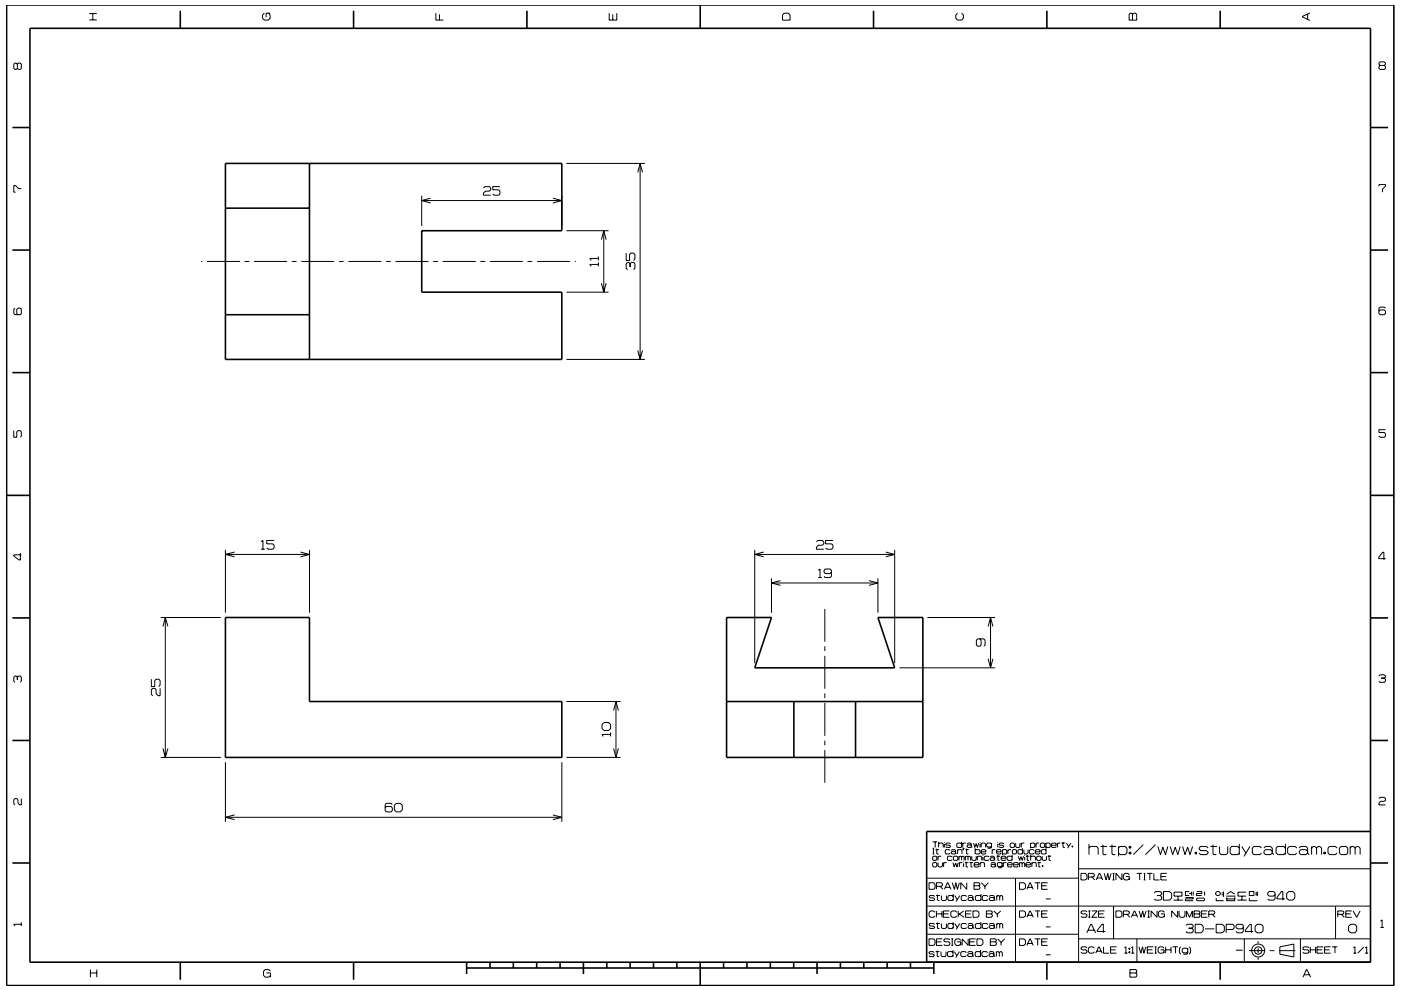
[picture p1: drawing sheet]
<svg xmlns="http://www.w3.org/2000/svg" width="297mm" height="210mm" viewBox="0 0 297 210" stroke-linecap="round" stroke-linejoin="round" font-family="sans-serif">
<g fill="none" stroke="#000" stroke-width=".21">
<path d="M3.7 13.6l-.3-.2h-.2l-.3 .2v.9l.3 .2 .5-.2M3.7 13.6l.2-.2h.4l.2 .2v.9l-.2 .2h-.4l-.2-.2M3.7 13.6v.9M18.9 4.2h1.6M18.9 2.9h1.6M19.7 2.9v1.3M56 2.8l-.3 .4v.7l.3 .4h.9l.4-.4v-.7l-.4-.4M57.3 2.8h-.9v.9M92.4 2.8v1.5h1.6M93.2 3v1.3M129.2 2.8v1.5h1.6v-1.5M129.9 3v1.3"/>
<path d="M166.3 2.8h.8l.4 .4v1.1h-1.6v-1.1zM203 2.8l-.4 .4v.7l.4 .4h.9l.4-.4v-.7l-.4-.4M239.6 2.8h.3l.2 .2 .3-.2h.3l.3 .2v1.3h-1.6v-1.3zM240.1 3v1.3M277.2 3v1.1M277.7 2.7l-1.6 .8v.1l1.6 .8M292.6 13.9l-.2-.3v-.2l.2-.3h.9l.2 .3v.2l-.2 .3M292.6 13.9l-.2 .2v.4l.2 .2h.9l.2-.2v-.4l-.2-.2M292.6 13.9h.9M102.5 39.9l.3-.3h1l.3 .3v.4l-.3 .2h-.9l-.4 .5v.4h1.6M106 39.6h-1.5v.7h1.2l.3 .2v.6l-.3 .3h-1l-.2-.3M120.1 34.7h16.6"/>
<path d="M135.2 36.6l.5-1.9 .5 1.9M135.7 34.7v41.5M292.4 39.5v-.3h1.3v.3l-.6 .6v.7M4.5 40h-.6l-.6-.6h-.4v1.4h.4M42.6 55.5h.3M43.9 55.5h7M51.9 55.5h1M53.8 55.5h7.1M61.8 55.5h1.1M63.9 55.5h7M71.9 55.5h1M73.9 55.5h7"/>
<path d="M81.9 55.5h.9M83.9 55.5h6.9M89.4 41.5v6.4M89.4 42.5h29.7M91.3 42l-1.9 .5 1.9 .5M91.9 55.5h1M93.8 55.5h7.1M101.9 55.5h1M103.8 55.5h7.1M111.8 55.5h1.1M113.9 55.5h7M117.2 42l1.9 .5-1.9 .5"/>
<path d="M119.1 41.5v6.4M120.1 48.9h8.9M121.9 55.5h.2M126.9 56.1h-1.8l.2 .4M126.9 54.4v.8M126.9 55.7v.8M126.9 54.8h-1.8l.2 .4M127.5 50.8l.5-1.9 .5 1.9M128 48.9v13.1M132.8 53.7v1.5h.7v-1.2l.3-.3h.5l.3 .3v.9l-.3 .3M133.6 55.9l-.3-.2h-.2l-.3 .2v1l.3 .3M133.6 55.9l.3-.2h.4l.3 .2v1l-.3 .3"/>
<path d="M133.6 55.9v.7M3.2 65.4l-.3 .2v.9l.3 .3h1.1l.2-.3v-.9l-.2-.2h-.5l-.2 .2v.9l.2 .3M120.1 76.2h16.6M120.1 62h8.9M127.5 60.1l.5 1.9 .5-1.9M135.2 74.3l.5 1.9 .5-1.9M293.7 65.4l-.2-.3h-.9l-.2 .3v1.1l.2 .3h.9l.2-.3v-.5l-.2-.3h-.9l-.2 .3M2.9 91.3v1.4h.7v-1.1l.2-.3h.5l.2 .3v.9l-.2 .2M293.7 91.1h-1.3v.6h1.1l.2 .3v.5l-.2 .2h-.9l-.2-.2M4.3 117.3v1.5h-.2l-1.2-.9v-.2h1.6M47.8 116.6v13.4M47.8 117.6h17.8"/>
<path d="M49.7 117.1l-1.9 .5 1.9 .5M55.3 114.9l.4-.3v1.9M55.3 116.5h.9M58.1 114.6h-1.5v.8h1.2l.3 .2v.6l-.3 .3h-.9l-.3-.3M63.7 117.1l1.9 .5-1.9 .5M65.6 116.6v13.4M160 116.6v24.1M160 117.6h29.7M161.9 117.1l-1.9 .5 1.9 .5M173.1 114.9l.3-.3h1l.3 .3v.5l-.3 .2h-.9l-.4 .5v.4h1.6M176.6 114.6h-1.6v.8h1.3l.3 .2v.6l-.3 .3h-1l-.3-.3M187.8 117.1l1.9 .5-1.9 .5"/>
<path d="M189.7 116.6v24.1M293.8 118.5h-1.5v-.3l.9-1.1h.2v1.6M34.1 131h12.7M34.5 132.9l.6-1.9 .5 1.9M35 131v29.6M163.6 122.7v7.3M163.6 123.7h22.5M165.5 123.1l-1.9 .5 1.9 .6M173.5 121l.4-.3v1.8M173.5 122.5h.8M174.9 129.2v6.9M174.9 137.1v1"/>
<path d="M174.9 139.1v7M176.3 121.4l-.3 .3h-1l-.3-.3v-.4l.3-.3h1l.3 .3v1.3l-.3 .2h-1l-.3-.2M184.2 123.1l1.9 .6-1.9 .5M186.1 122.7v7.3M196.6 131h14.4M207.7 135.5l.3 .3v1l-.3 .3h-.4l-.3-.3v-1l.3-.3h1.3l.3 .3v1l-.3 .3M209.5 132.9l.5-1.9 .5 1.9M209.5 139.7l.5 1.9 .5-1.9M210 131v10.6M3.7 143.6l-.3-.2h-.2l-.3 .2v.9l.3 .2M3.7 143.6l.2-.2h.4l.2 .2v.9l-.2 .2M3.7 143.6v.6"/>
<path d="M32.1 144.1v1.5h.7v-1.2l.3-.3h.6l.2 .3v.9l-.2 .3M33.9 146v1.6h-.4l-.4-.5v-.8l-.3-.3h-.4l-.3 .3v1l.3 .3M34.5 158.7l.5 1.9 .6-1.9M120.1 148.8h11.5M127.6 153.7l.5-.5h.9l.5 .5v.8l-.5 .4h-.9l-.5-.4zM129.5 155.8h-1.9l.3 .4M129.5 155.4v.8M130.1 158.7l.5 1.9 .5-1.9M130.1 150.7l.5-1.9 .5 1.9M130.6 148.8v11.9M174.9 147.1v1M174.9 149.1v7"/>
<path d="M174.9 157.1v1M174.9 159.1v6.9M190.7 141.6h20.3M292.4 143.4l.2-.3h.9l.2 .3v.2l-.2 .2M292.9 143.8h.6M293.5 143.8l.2 .3v.4l-.2 .2h-.9l-.2-.2M4.5 169.4v1.3h-.3l-.4-.4v-.7l-.2-.2h-.4l-.3 .2v.9l.3 .2M34.1 160.7h12.7M47.8 161.7v12.6M47.8 173.4h71.3M49.7 172.8l-1.9 .5 1.9 .6M83.2 170.6l-.3-.2h-1l-.2 .2v1.3l.2 .3h1l.3-.3v-.5l-.3-.3h-1l-.2 .3"/>
<path d="M83.6 170.8l.4-.4h.9l.4 .4v1l-.4 .4h-.9l-.4-.4zM117.2 172.8l1.9 .6-1.9 .5M119.1 161.7v12.6M120.1 160.7h11.5M197.7 178.6h1M197.7 179.9h.4M197.9 179.9v1.2M198.3 178.6v1.1M198.6 180v1.1h.4M199 179l.2-.2h.6l.2 .2v.7M199 178.6v1.1M200.2 178.6v.1"/>
<path d="M200.2 179v.7M201.5 179l-.2-.2h-.6l-.2 .3 .2 .2h.6l.2 .3-.2 .1h-.6l-.2-.1M203.9 179l-.2-.2h-.7l-.1 .2v.6l.1 .1h.7l.2-.1M203.9 178.6v1.1M204.1 178.8v.9M204.2 179.9h.2l-.2 .4zM204.3 179.9l-.1 .4M204.8 178.8h-.5l-.2 .2M204.9 180v1.1h.4M205 179l.2-.2h.6l.2 .2v.6M206 179.4l-.2-.2h-.6l-.2 .2 .2 .3h.6l.2-.1M206 179.6l.1 .1"/>
<path d="M206.4 178.8l.3 .9 .3-.8 .2 .8 .3-.9M206.8 179.9v1.2M207.8 178.6v.1M207.8 179v.7M208 179l.2-.2h.5l.3 .2v.7M208 178.8v.9M210.2 179l-.2-.2h-.6l-.2 .2v.4l.2 .3h.6l.2-.3M210.2 178.8v.9l-.2 .2h-.6M211.5 178.6v.1M211.5 179v.7M212.8 179l-.2-.2h-.6l-.2 .3 .2 .2h.6l.2 .3-.2 .1h-.6l-.2-.1M214.3 178.8h.6l.2 .2v.6l-.2 .1h-.6l-.1-.1v-.6z"/>
<path d="M215.3 178.8v.8l.2 .1h.6l.1-.1v-.8M216.5 178.8v.9M216.8 179.9v1.2M217.2 178.8h-.5l-.2 .2M218.5 179l.2-.2h.5l.2 .2v.6l-.2 .1h-.5l-.2-.1M218.5 178.8v1.1M219.7 178.8v.9M220.3 178.8h-.5l-.1 .2M220.6 179l.2-.2h.5l.2 .2v.6l-.2 .1h-.5l-.2-.1zM221.7 179l.3-.2h.5l.2 .2v.6l-.2 .1h-.5l-.3-.1M221.7 178.8v1.1M221.8 179.9v1.2"/>
<path d="M222.9 179.3h1l-.1-.5h-.7l-.2 .2v.6l.2 .1h.7l.1-.1M224.2 178.8v.9M224.8 178.8h-.4l-.2 .2M225.1 178.8h.7M225.4 178.6v1.1h.4M226.1 178.8l.5 .8M227 178.8l-.6 1.1M227.3 179.4h.2v.3h-.2zM227.4 179.4v.3M228.7 176.4v27.7M230.9 179.9l.3-.4h1.3l.3 .4v1.4M230.9 179v2.3"/>
<path d="M233.3 179.5h1.4M233.8 179.2v1.9l.2 .2h.6M235.2 179.5h1.4M235.8 179.2v1.9l.2 .2h.5M237.1 179.9l.4-.4h1l.4 .4v1l-.4 .4h-1l-.4-.4M237.1 179.5v2.1M239.4 179.5h.4v.4h-.4zM239.6 179.5v.4M242.4 179.2l-2.1 2.1M245 179.2l-2.1 2.1M245.5 179.5l.5 1.8 .5-1.6 .6 1.6 .5-1.8M248.1 179.5l.5 1.8 .6-1.6 .5 1.6 .5-1.8"/>
<path d="M250.7 179.5l.5 1.8 .6-1.6 .5 1.6 .6-1.8M256.2 179.9l-.4-.4h-1.2l-.4 .4 .4 .5h1.2l.4 .5-.4 .4h-1.2l-.4-.4M256.6 179.5h1.5M257.2 179.2v1.9l.1 .2h.6M258.6 179.5v1.4l.3 .4h1.1l.3-.4v-1.4M262.8 179.9l-.4-.4h-1.2l-.4 .4v1l.4 .4h1.2l.4-.4M262.8 179v2.3M263.3 179.5l.9 1.4M265 179.5l-1.2 2.1M267.5 179.9l-.4-.4h-1.2l-.4 .4v1l.4 .4h1.2l.4-.4M268 179.9l.3-.4h1.1l.3 .4v1M272.5 179.9l-.3-.4h-1.3l-.3 .4v1l.3 .4h1.3l.3-.4"/>
<path d="M272.5 179v2.3M274.9 179.9l-.3-.4h-1.2l-.4 .4v1l.4 .4h1.2l.3-.4M275.5 179.9l.3-.4h1.1l.3 .4v1M278.1 179.9l.3-.4h.4l.3 .4M278.1 179.5v1.8M279.1 179.9l.4-.4h.3l.4 .4v1.4M279.1 179.9v1.4M283.5 179.9l-.4-.4h-1.2l-.3 .4v1l.3 .4h1.2l.4-.4M284 179.9l.3-.4h1.1l.3 .4v1l-.3 .4h-1.1l-.3-.4zM286.3 179.9l.3-.4h.3l.4 .4M286.3 179.5v1.8M287.3 179.9l.4-.4h.3l.4 .4v1.4"/>
<path d="M287.3 179.9v1.4M292.4 169.4l.2-.3h.9l.2 .3v.3l-.2 .3h-.8l-.3 .3v.4h1.3M4.5 195.7v.7M4.5 196h-1.6l.3 .4M196.5 198.2h32.2M196.5 192.2h94.1M196.6 186.3h32.1M197 199.1h.9l.3 .4v.7l-.3 .3h-.9zM197 187.2h.9l.3 .4v.7l-.3 .3h-.9zM197.7 181.1h.4M197.7 181.8l.2-.2h.6l.1 .2v.5l-.1 .2h-.6l-.2-.2zM197.7 183.1l.2-.1h.6l.1 .1v.6l-.1 .2h-.6l-.2-.2z"/>
<path d="M198.2 190.2l-.2-.3h-.8l-.2 .3 .2 .3h.8l.2 .3-.2 .2h-.8l-.2-.2M198.2 196.1l-.2-.2h-.8l-.2 .2 .2 .3h.8l.2 .2-.2 .3h-.8l-.2-.2M198.2 193.5l-.2-.3h-.7l-.3 .3v.8l.3 .3h.7l.2-.3M198.3 180.2h.8M198.5 189.9h.8M198.5 195.9h.8M198.5 188h1.1l.2-.2v-.4l-.2-.2h-1.1v1.4M198.5 199.8h1.1M198.5 193.2v1.4M198.5 193.8h1.2M198.7 189.7v1.2l.5 .1M198.7 195.7v1.1l.5 .1"/>
<path d="M198.9 183v.7l.2 .2h.5l.2-.2v-.7M198.9 181.6v.9M199.3 188l.6 .6M199.6 181.6h-.5l-.2 .2M199.6 189.9v.9l.2 .2h.6l.3-.2v-.9M199.6 195.9v.8l.2 .2h.6l.3-.2v-.8M199.7 193.2v1.4M199.8 199.1h-1.3v1.4h1.3M200 193.8h1.1M200.1 183v.9M200.2 188.6l.7-1.4h.1l.6 1.4M200.4 188.2h1"/>
<path d="M200.7 183h-.5l-.1 .1M201.3 193.2h-1.3v1.4h1.3M201.4 199.3l-.2-.2h-.9l-.2 .5 .2 .2h.9l.2 .2v.3l-.2 .2h-.9l-.2-.2M201.4 180.4l-.1-.2h-.7l-.2 .2v.5l.2 .2h.7l.1-.2M201.7 180.4l.2-.2h.5l.2 .2v.5M201.7 199.1h.4M201.9 199.1v1.4M201.9 187.2l.5 1.4 .2-1.4 .4 1.4 .4-1.4M201.9 181.8l-.2-.2h-.7l-.1 .2v.5l.1 .2h.7l.2-.2M202.1 183l.2 .9 .3-.9 .3 .9 .3-.9M202.1 190.2l-.2-.3h-.7l-.2 .3v.6l.2 .2h.7l.2-.2M202.1 196.1l-.2-.2h-.7l-.2 .2v.6l.2 .2h.7l.2-.2"/>
<path d="M202.1 189.6v1.4M202.1 195.6v1.3M202.1 181.8l.2-.2h.6l.2 .2v.5l-.2 .2h-.6l-.2-.2zM202.4 189.9l.5 .9M202.4 195.9l.5 .8M202.6 180.8l-.2-.2h-.5l-.2 .2 .2 .3h.5l.2-.2M202.6 180.9l.2 .2M202.9 193.5l-.3-.3h-.7l-.3 .3v.8l.3 .3h.7l.3-.3M202.9 199.8h.8v.7M203 180.4l.2-.2h.6l.2 .2v.7M203 180.2v.9M203.2 193.2v1.4"/>
<path d="M203.3 181.8l.2-.2 .4 .2M203.3 181.6v.9M203.4 193.8l1 .8M203.4 183v.9M203.5 189.9l-.8 1.3M203.5 195.9l-.8 1.2M203.7 199.5l-.3-.4h-.7l-.3 .4v.7l.3 .3h.7l.3-.3M203.9 181.8v.7M203.9 181.8l.1-.2 .4 .2v.7M204 183h-.4l-.2 .1M204.3 182.7v.2M204.3 183.1v.8"/>
<path d="M204.3 193.2l-1.1 .8M204.6 183h.7M204.7 180.2h.7M204.7 181.6v.9M204.7 181.8l.1-.2 .4 .2M204.7 193.8h1.1M204.8 182.8v1l.4 .1M204.9 190.2l-.2-.3h-.7l-.2 .3v.6l.2 .2h.7l.2-.2M204.9 196.1l-.2-.2h-.7l-.2 .2v.6l.2 .2h.7l.2-.2M205 187.2v1.4l-1.3-1.4v1.4M205.2 190.2l.2-.3h.7l.2 .3v.6M205.2 196.1l.2-.2h.7l.2 .2v.6"/>
<path d="M205.2 181.8v.7M205.2 181.8l.2-.2 .4 .2v.7M205.3 199.1v1.4l-1.3-1.4v1.4M205.6 183h.7M205.6 199.8h1M205.9 182.8v1l.3 .1M206 193.2h-1.3v1.4h1.3M206 181.6v.7l.2 .2h.6l.2-.2v-.7M206.3 193.2h1l.3 .3v.8l-.3 .3h-1zM206.3 190.6l-.2-.2h-.7l-.2 .2 .2 .4h.7l.2-.2M206.3 196.5l-.2-.2h-.7l-.2 .2 .2 .4h.7l.2-.2M206.3 190.8l.2 .2"/>
<path d="M206.3 196.7l.2 .2M206.5 187.2h1.1l.2 .2-.2 .5 .2 .2v.3l-.2 .2h-1.1zM206.5 187.9h1.1M206.5 183.4h1.1l-.2-.4h-.7l-.2 .1v.6l.2 .2h.7l.2-.2M206.8 180.4l.1-.2h.7l.2 .2v.5l-.2 .2h-.7l-.1-.2M206.8 199.1h-1.2v1.4h1.2M207.1 199.1h1l.3 .4v.7l-.3 .3h-1zM207.2 181.8l.2-.2h.5l.2 .2v.7M207.2 181.6v.9M207.8 183.1l.2-.1h.6l.1 .1v.8M207.8 183v.9M208 190.2l-.2-.3h-.8l-.2 .3v.6l.2 .2h.8l.2-.2"/>
<path d="M208 196.1l-.2-.2h-.8l-.2 .2v.6l.2 .2h.8l.2-.2M208 189.6v1.4M208 195.6v1.3M208 180.7h1v-.3l-.2-.2h-.6l-.2 .2v.5l.2 .2h.6l.2-.2M208.1 187.2l.7 .8M208.4 181.3v.2M208.4 181.8v.7M208.8 188v.6M209.1 193.2h1.1l.2 .2-.2 .4 .2 .2v.3l-.2 .3h-1.1zM209.1 193.8h1.1M209.5 190.2l-.3-.3h-.7l-.2 .3v.6l.2 .2h.7l.3-.2M209.5 196.1l-.3-.2h-.7l-.2 .2v.6l.2 .2h.7l.3-.2"/>
<path d="M209.5 187.2l-.7 .8M209.7 181.8l-.2-.2h-.7l-.1 .2v.5l.1 .2h.7l.2-.2M209.7 190.2l.3-.3h.6l.2 .3v.6M209.7 196.1l.3-.2h.6l.2 .2v.6M209.9 181.8l.2-.2h.5l.3 .2v.5M210 199.1h1l.2 .2-.2 .5 .2 .2v.3l-.2 .2h-1zM210 199.8h1M210.1 183.1l.2-.1h.5l.2 .1v.6M210.4 180.2v.9M210.7 193.2l.8 .7M210.8 190.6l-.2-.2h-.6l-.3 .2v.2l.3 .2h.6l.2-.2M210.8 196.5l-.2-.2h-.6l-.3 .2v.2l.3 .2h.6l.2-.2"/>
<path d="M210.8 190.8l.2 .2M210.8 196.7l.2 .2M210.9 182.2l-.3-.3h-.5l-.2 .3 .2 .3h.5l.3-.2M210.9 182.3l.1 .2M211 183.5l-.2-.2h-.5l-.2 .2 .2 .4h.5l.2-.2M211 183.7l.2 .2M211 180.2h-.4l-.2 .2M211.3 181.6h.7M211.3 180.7h1l-.2-.5h-.6l-.2 .2v.5l.2 .2h.6l.2-.2M211.3 190.2l.2-.3 .5 .3M211.3 189.9v1.1M211.3 195.9v1"/>
<path d="M211.3 196.1l.2-.2 .5 .2M211.5 193.9v.7M211.5 199.1l.8 .8M211.6 181.4v1l.3 .1M212 190.2l.2-.3 .4 .3v.8M212 190.2v.8M212 196.1v.8M212 196.1l.2-.2 .4 .2v.8M212.2 193.2l-.7 .7M212.3 182h1v-.2l-.2-.2h-.6l-.2 .2v.5l.2 .2h.6l.2-.2M212.3 199.9v.6M212.5 183.1l-.2-.1h-.7l-.2 .1v.5l.2 .2h.7l.2-.2"/>
<path d="M212.5 183v.9l-.2 .2h-.7M212.6 180.4l.1-.2h.6l.1 .2v.5l-.1 .2h-.6l-.1-.2M212.6 180.2v1.1M212.7 183v.9M213 199.1l-.7 .8M213.4 183h-.5l-.2 .1M213.6 183.4h1l-.1-.4h-.7l-.2 .1v.6l.2 .2h.7l.1-.2M213.7 180.2v.9M214.4 180.2h-.5l-.2 .2M214.6 181.8l-.2-.2h-.7l-.2 .2v.5l.2 .2h.7l.2-.2M214.6 181.3v1.2M214.6 180.4l.2-.2h.5l.2 .2v.5l-.2 .2h-.5l-.2-.2z"/>
<path d="M214.9 183.4h1l-.2-.4h-.6l-.2 .1v.6l.2 .2h.6l.2-.2M215.3 186.3v17.8M215.9 181.6l.3 .9 .2-.8 .3 .8 .3-.9M216.2 183v.9M216.2 183.1l.2-.1 .3 .1M216.2 199.1h.9l.3 .4v.7l-.3 .3h-.9zM216.2 187.2h.9l.3 .4v.7l-.3 .3h-.9zM216.2 193.2h.9l.3 .3v.8l-.3 .3h-.9zM216.7 183.1l.2-.1 .4 .1v.8M216.7 183.1v.8M216.8 180.4l-.2-.2h-.6l-.2 .2v.5l.2 .2h.6l.2-.2M217.1 180.2v.7l.2 .2h.5l.2-.2v-.7"/>
<path d="M217.3 181.3v.2M217.3 181.8v.7M217.5 183.4h1l-.1-.4h-.7l-.2 .1v.6l.2 .2h.7l.1-.2M217.5 181.6h.8M217.7 194.6l.7-1.4 .7 1.4M217.7 188.6l.7-1.4 .7 1.4M217.8 181.4v1l.4 .1M217.9 194.1h1M217.9 188.2h1M218.5 181.8l.2-.2h.6l.2 .2v.7M218.5 181.3v1.2M218.8 183.1l.2-.1h.5l.2 .1v.8"/>
<path d="M218.8 183v.9M219.2 180.4l-.1-.2h-.7l-.2 .2v.5l.2 .2h.7l.1-.2M219.4 199.1h1.2M219.4 193.2h1.2M219.4 187.2h1.2M219.5 180.7h1l-.2-.5h-.6l-.2 .2v.5l.2 .2h.6l.2-.2M219.8 181.8l.2-.2h.5l.2 .2v.5l-.2 .2h-.5l-.2-.2zM220 183h.7M220 187.2v1.4M220 193.2v1.4M220 199.1v1.4M220.3 182.8v1l.3 .1"/>
<path d="M220.8 199.8h1.1M220.8 193.8h1.1M220.8 187.9h1.1M221 183.6h.1v.2h-.1zM221 181.6v.7l.1 .2h.6l.2-.2v-.7M221.1 183.6v.2M221.7 196.6h1.1M221.7 190.7h1.1M221.8 180.4l-.2-.2h-.6l-.2 .2v.5l.2 .2h.6l.2-.2M222.1 199.1h-1.3v1.4h1.3M222.1 187.2h-1.3v1.4h1.3M222.1 193.2h-1.3v1.4h1.3"/>
<path d="M222.1 181.6h.8M222.4 181.4v1l.4 .1M228.7 199.1h61.9M228.7 184.3h61.9M229.2 185.2h.9l.4 .4v.7l-.4 .3h-.9zM230.4 197.9l.9-1.9h.1l.9 1.9M230.5 193.4l-.2-.2h-.9l-.2 .2 .2 .4h.9l.2 .2v.3l-.2 .3h-.9l-.2-.3M230.7 197.3h1.3M230.8 186h1l.2-.2v-.3l-.2-.3h-1v1.4M230.8 193.2h.4M230.8 194.6h.4M231 193.2v1.4"/>
<path d="M231.5 186l.6 .6M231.5 193.2h1.1l-1.1 1.4h1.1M232.4 186.6l.6-1.4h.2l.6 1.4M232.6 186.2h1M232.9 193.8h1.1M234.1 185.2l.4 1.4 .4-1.4 .3 1.4 .4-1.4M234.2 193.2h-1.3v1.4h1.3M234.4 197.6h-1.7v-.3l.9-1.3h.3v1.9M235.9 185.2h.4M235.9 186.6h.4M236.1 185.2v1.4M236.1 192.2v6.9"/>
<path d="M236.6 193.2h1l.3 .3v.8l-.3 .3h-1zM237.9 185.2v1.4l-1.3-1.4v1.4M238.2 193.9h1l.2-.2v-.3l-.2-.2h-1v1.4M238.7 185.9h.7v.7M238.9 193.9l.7 .7M239.4 180.8h.4v.3h-.4zM239.4 185.6l-.3-.4h-.6l-.3 .4v.7l.3 .3h.6l.3-.3M239.6 180.8v.3M239.9 194.6l.6-1.4 .7 1.4M240.1 194.1h.9M241 185.2h1.1M241 199.1v5"/>
<path d="M241.5 193.2l.4 1.4 .4-1.4 .3 1.4 .4-1.4M241.6 185.2v1.4M242.5 185.2h.4M242.5 186.6h.4M242.7 185.2v1.4M243.2 185.2h1.1M243.3 193.2h.5M243.3 194.6h.5M243.5 193.2v1.4M243.8 185.2v1.4M244.6 185.2v1.4h1.2M244.7 189.4l.3-.3h1l.3 .3v.2l-.3 .3"/>
<path d="M245.3 189.9h.7M245.3 193.2v1.4l-1.2-1.4v1.4M246 189.9l.3 .3v.5l-.3 .2h-1l-.3-.2M246.1 193.8h.8v.8M246.1 185.9h1.1M246.7 189.1h1.3l.4 .4v1l-.4 .4h-1.3zM246.9 193.5l-.4-.3h-.6l-.3 .3v.8l.3 .3h.6l.4-.3M247.4 185.2h-1.3v1.4h1.3M248.8 190.9h2M248.9 189.2h1.7v.9h-1.7zM249.7 193.2v1.4l-1.3-1.4v1.4M249.8 190.1v.8"/>
<path d="M250 193.2v1.1l.3 .3h.6l.3-.3v-1.1M251.3 190.4h1.7v.3h-1.7v.3h1.7M251.5 196.3l.2-.3h1l.3 .3v.3l-.3 .3M251.5 194.6v-1.4l.7 1.4 .6-1.4v1.4M252 196.9h.7M252.1 189.1h-.8v.8h.8M252.1 189.5h.5M252.6 189.1v.8M252.7 196.9l.3 .2v.5l-.3 .3h-1l-.2-.3M253 189.1v.8M253.1 193.2h1.1l.2 .2-.2 .4 .2 .3v.2l-.2 .3h-1.1zM253.1 193.8h1.1"/>
<path d="M253.4 180.8h.3v.3h-.3zM253.4 196h1.3l.4 .5v.9l-.4 .5h-1.3zM253.5 180.8v.3M253.7 189.1h1.1v.4h-1.1v.4h1.1M253.8 190.5h1.4l.2 .4-.2 .1h-1.4l-.1-.1zM254.7 193.8h1.1M255.4 189.1v.8M255.5 197h2M256 193.2h-1.3v1.4h1.3M256.3 193.9h1l.3-.2v-.3l-.3-.2h-1v1.4M257 193.9l.6 .7M257.8 196h1.3l.5 .5v.9l-.5 .5h-1.3z"/>
<path d="M257.9 190.5v.5h1.5M258 189.1h.4l.3 .3v.2l-.3 .3h-.4l-.3-.3v-.2zM259 189.4h.4M259 189.8h.4M259.4 189.1v1.1M260 197.1h1.4l.3-.2v-.6l-.3-.3h-1.4v1.9M260 190.1h2M260.1 190.7h1.7M260.1 190.4v.6h1.7v-.6M260.1 189.6l.8-.5 .9 .5M262.3 190.9h2M263.3 190.1v.8"/>
<path d="M263.6 196.7l-.3 .3h-1l-.3-.3v-.4l.3-.3h1l.3 .3v1.3l-.3 .3h-1l-.3-.3M263.8 199.1v5M264.2 189.2h-1.7v.9h1.7M264.9 189.1h.9v.8h-.9zM264.9 190.5v.5h1.7M265.7 197.6h-1.7v-.3l1-1.3h.3v1.9M266.1 189.4h.5M266.1 189.8h.5M266.5 196h.9l.4 .5v.9l-.4 .5h-.9l-.4-.5v-.9zM266.6 189.1v1M266.7 199.6v.5M269.7 180.6l-.3-.4h-1.1l-.3 .4v.3l.3 .4h1.1l.3-.4"/>
<path d="M269.7 180.9l.4 .4M270.3 189.8l-.3 .3h-.9l-.3-.3v-.4l.3-.3h.9l.3 .3v1.3l-.3 .2h-.9l-.3-.2M272.4 190.7h-1.7v-.3l1-1.3h.3v1.8M272.8 189.5l.5-.4h.8l.4 .4v1l-.4 .4h-.8l-.5-.4zM275.7 199.1v5M277.2 180.6l-.3-.4h-1.1l-.3 .4v.3l.3 .4h1.1l.3-.4M277.2 180.9l.4 .4M280.7 180.8h.3v.3h-.3zM280.9 180.8v.3M283.2 192.2v6.9M283.6 193.9h1.1l.2-.2v-.3l-.2-.2h-1.1v1.4M284.4 193.9l.6 .7"/>
<path d="M285.3 193.8h1.1M285.9 196.5l.5-.5h.8l.5 .5v.9l-.5 .5h-.8l-.5-.5zM286.6 193.2h-1.3v1.4h1.3M286.9 193.2l.8 1.4 .7-1.4M292.7 195.4l.3-.3v1.6M292.7 196.7h.7M19.2 206.4h1.3M19.2 205.7v1.6M20.5 205.7v1.6M56.5 206.4h.9v.9M57.4 206l-.4-.4h-.8l-.3 .4v.9l.3 .4h.8l.4-.4M198.1 202l-.2-.2h-.8l-.2 .2 .2 .3h.8l.2 .3-.2 .3h-.8l-.2-.2"/>
<path d="M198.4 201.8h.8M198.7 201.6v1.2l.4 .1M199.5 201.8v.9l.2 .2h.7l.2-.2v-.9M201.7 200.5h.4M202.1 202l-.3-.2h-.7l-.2 .2v.7l.2 .2h.7l.3-.2M202.1 201.5v1.4M202.3 201.8l.6 .9M203.4 201.8l-.8 1.3M204.9 202l-.3-.2h-.7l-.2 .2v.7l.2 .2h.7l.3-.2M205.1 202.1l.3-.3h.6l.2 .3v.6M206.2 202.5l-.2-.2h-.6l-.3 .2v.2l.3 .2h.6l.2-.2M206.2 202.7l.3 .2"/>
<path d="M207.9 202.1l-.2-.3h-.7l-.2 .3v.6l.2 .2h.7l.2-.2M207.9 201.5v1.4M209.4 202.1l-.2-.3h-.8l-.2 .3v.6l.2 .2h.8l.2-.2M209.7 202.1l.2-.3h.6l.2 .3v.6M210.7 202.5l-.2-.2h-.6l-.2 .2 .2 .4h.6l.2-.2M210.7 202.7l.2 .2M211.2 201.8v1.1M211.2 202.1l.2-.3 .5 .3M211.9 202.1l.2-.3 .4 .3v.8M211.9 202.1v.8M217.7 200.5l.7-1.4 .7 1.4M217.9 200.1h1"/>
<path d="M221.7 202.5h1.1M230.5 201l-.2-.2h-.9l-.2 .4 .2 .3h.9l.2 .2v.3l-.2 .2h-.9l-.2-.2M232 201.1l-.3-.3h-.6l-.3 .3v.8l.3 .3h.6l.3-.3M232.3 202.2l.7-1.4 .7 1.4M232.5 201.8h1M234 200.8v1.4h1.2M235.5 201.5h1M236.7 200.8h-1.2v1.4h1.2M238.4 202.2h.7M238.4 201l.3-.2v1.4M239.3 201.1h.3v.2h-.3zM239.3 201.9h.3v.2h-.3z"/>
<path d="M239.4 201.1v.2M239.4 201.9v.2M239.6 205.6h1.2l.2 .3-.2 .5 .2 .2v.4l-.2 .3h-1.2zM239.6 206.4h1.2M239.9 202.2h.6M239.9 201l.3-.2v1.4M241.5 200.8l.4 1.4 .3-1.4 .3 1.4 .4-1.4M243.2 201.5h1.1M244.5 200.8h-1.3v1.4h1.3M244.8 200.8h.4M244.8 202.2h.4M245 200.8v1.4"/>
<path d="M246.1 201.5h.7v.7M246.8 201.1l-.3-.3h-.6l-.4 .3v.8l.4 .3h.6l.3-.3M247.1 201.5h1.2M247.1 200.8v1.4M248.3 200.8v1.4M248.6 200.8h1.2M249.2 200.8v1.4M250.4 200.8a1.09 1.09 0 0 0 0 1.6M251.8 201.3l-.2-.2h-.7l-.2 .2v.6l.2 .2h.7l.2-.2M251.8 201.1v1.1l-.2 .2h-.7M252.1 200.8a1.1 1.1 0 0 1 0 1.6M262 201.5h1.5"/>
<path d="M264.8 201.6h3.4M266.7 201.1v1M266.7 203.1v.5M269.2 201.6h1M271.2 201.6h3.4M274.3 203l-2.9-.6v-1.6l2.9-.6v2.8M276.3 207.3l.7-1.6h.1l.8 1.6M276.5 206.8h1.1M277.5 201l-.2-.2h-.9l-.2 .4 .2 .3h.9l.2 .2v.3l-.2 .2h-.9l-.2-.2M277.8 201.5h1.1M277.8 200.8v1.4M278.9 200.8v1.4"/>
<path d="M279.2 201.5h1.1M280.5 200.8h-1.3v1.4h1.3M280.8 201.5h1.1M282.1 200.8h-1.3v1.4h1.3M282.4 200.8h1.1M283 200.8v1.4M286.9 202.2h.7M286.9 201l.4-.2v1.4M289.1 200.9l-1.2 1.3M289.4 202.2h.7M289.4 201l.4-.2v1.4"/>
<circle cx="266.8" cy="201.6" r="1.38"/>
<circle cx="266.8" cy="201.6" r=".79"/>
</g>
<g fill="none" stroke="#000" stroke-width=".34">
<path d="M1.4 1.1h294.1v207.9h-294.1zM6.4 6h284.2v198.1h-284.3zM38.2 2.3v3.7M75 2.3v3.7M111.7 2.3v3.7M148.5 1.1v4.9M185.2 2.3v3.7M222 2.3v3.7M258.7 2.3v3.7M2.6 27h3.7M47.8 34.7h71.3v14.2h-29.7v13.1h29.7v14.2h-71.3zM65.6 34.7v41.5"/>
<path d="M290.6 27h3.7M2.6 53h3.7M47.8 44.2h17.8M290.6 53h3.7M2.6 79h3.7M47.8 66.8h17.8M290.6 79h3.7M1.4 105.1h4.9M290.6 105.1h4.9M2.6 131.1h3.7M47.8 131h17.8v17.8h53.5v11.9l-71.3-.1zM154 131h9.6l-3.6 10.6h29.7l-3.6-10.6h9.6v29.7h-41.7z"/>
<path d="M290.6 131.1h3.7M2.6 157.1h3.7M154 148.8h41.7M168.3 148.8v11.8M181.4 148.8v11.9M290.6 157.1h3.7M290.6 176.4h-94.1v27.7M2.6 183h3.7M290.6 183h3.7M38.2 204.1v3.7M75 204.1v3.7M98.9 205.3h99.1"/>
<path d="M98.9 204.1v2.5M103.9 204.1v1.2M108.8 204.1v1.2M113.8 204.1v1.2M118.7 204.1v1.2M123.7 204.1v2.5M128.6 204.1v1.2M133.6 204.1v1.2M138.6 204.1v1.2M143.5 204.1v1.2M148.5 204.1v4.9M153.4 204.1v1.2"/>
<path d="M158.4 204.1v1.2M163.3 204.1v1.2M168.3 204.1v1.2M173.2 204.1v2.5M178.2 204.1v1.2M183.1 204.1v1.2M188.1 204.1v1.2M193 204.1v1.2M198 204.1v2.5M222 204.1v3.7M258.7 204.1v3.7"/>
</g>
</svg>
